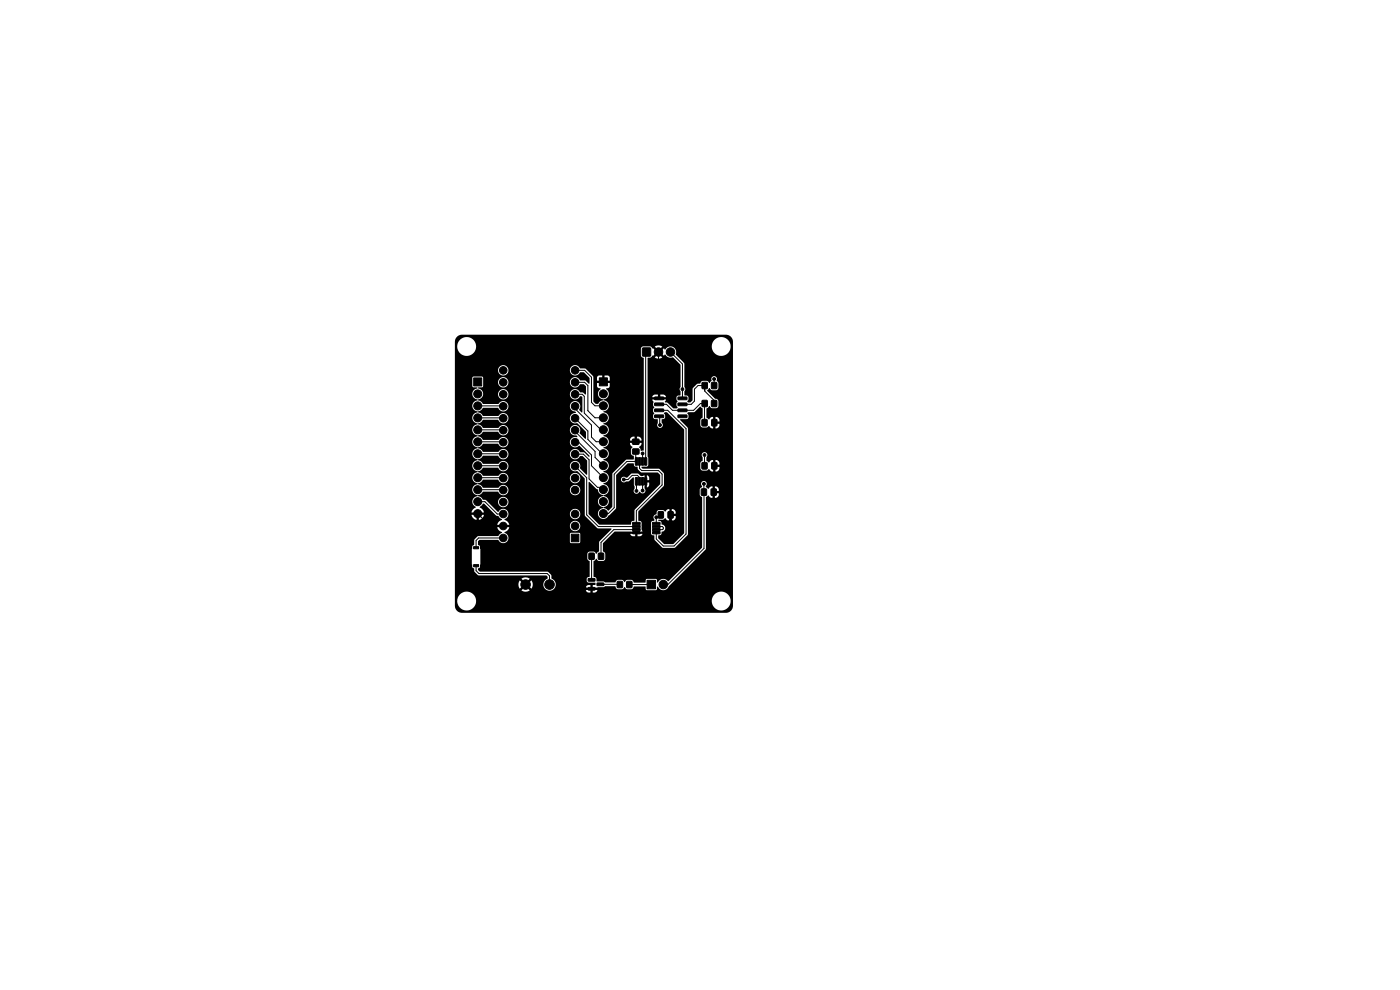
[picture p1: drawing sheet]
<svg xmlns="http://www.w3.org/2000/svg" width="297mm" height="210mm" viewBox="0 0 297 210" stroke-linecap="round" stroke-linejoin="round" font-family="sans-serif">
<g fill="#000" stroke="#000" stroke-width=".21">
<path d="M136.3 73.8h1.7v1.7h-1.7zM100.5 80.2h1.7v1.7h-1.7zM127.1 80.2h1.8v1.7h-1.8zM134.2 95.3h1.3v1h-1.3zM134.2 93.2h1.3v1h-1.3zM134.8 97.1h.5l-.1 1.6-.4-.1zM135.5 97.1h.4l-.1 1.6-.4-.1zM136.1 97.1h.5l-.1 1.6-.4-.1zM136.8 97.1h.4l-.1 1.6-.4-.1zM138.9 84.2h1.8l.1 .5-1.9 .1zM138.9 85.5h1.8l.1 .5-1.9 .1zM138.9 86.8h1.8l.1 .4-1.9 .1z"/>
<path d="M138.9 88.1l1.8-.1 .1 .5-1.9 .1zM143.8 88.1l1.9-.1v.5l-1.8 .1zM143.8 86.8h1.9v.4l-1.8 .1zM143.8 85.5h1.9v.5l-1.8 .1zM143.8 84.2h1.9v.5l-1.8 .1zM148.9 89h1.1v1.3h-1.1zM148.9 98.2h1.1v1.3h-1.1zM149 85h1v1.2h-1zM149 81.2h1v1.2h-1zM151 89h1.1v1.3h-1.1zM151 85h1v1.2h-1zM151 81.2h1v1.2h-1z"/>
<path d="M151 98.2h1.1v1.3h-1.1zM100.5 116h1v.4h-1zM100.5 119.8h1v.4h-1zM121.2 113.3h1.6v1.6h-1.6zM125 117.4h1v1.2h-1zM127 117.4h1v1.2h-1zM134.2 110.8h1.5l.1 .4-1.5 .1zM134.2 111.5h1.5l.1 .4h-1.5zM134.2 112.1h1.5l.1 .4-1.5 .1zM134.2 112.8h1.5l.1 .4h-1.5zM134.8 101.3l.5 .1-.1 1.5-.4-.1zM135.5 101.3l.4 .1-.1 1.5-.4-.1z"/>
<path d="M136.1 101.3l.5 .1-.1 1.5-.4-.1zM136.8 101.3l.4 .1-.1 1.5-.4-.1zM138.4 112.8h1.6v.4h-1.5zM138.4 112.1h1.6v.4l-1.5 .1zM138.4 111.5h1.6v.4h-1.5zM138.4 110.8h1.6v.4l-1.5 .1zM139.7 108.6h1v1.3h-1zM141.7 108.6h1.1v1.3h-1.1zM148.8 103.7h1v1.3h-1zM150.9 103.7h1v1.3h-1zM124.8 122.7h1.3l.1 .5-1.3 .1zM124.8 124.6h1.3l.1 .5-1.3 .1z"/>
<path d="M126.7 123.7h1.3l.1 .5h-1.4zM131 123.4h1v1.2h-1zM133 123.4h1v1.2h-1zM137.3 123.1h1.8v1.8h-1.8z"/>
<circle cx="106.8" cy="78.6" r=".8"/>
<circle cx="122" cy="78.6" r=".8"/>
<circle cx="139.7" cy="74.7" r=".9"/>
<circle cx="142.2" cy="74.7" r=".9"/>
<circle cx="101.3" cy="83.6" r=".85"/>
<circle cx="101.3" cy="93.7" r=".85"/>
<circle cx="101.3" cy="98.8" r=".85"/>
<circle cx="101.3" cy="88.6" r=".85"/>
<circle cx="101.3" cy="91.2" r=".85"/>
<circle cx="101.3" cy="86.1" r=".85"/>
<circle cx="101.3" cy="96.3" r=".85"/>
<circle cx="106.8" cy="93.8" r=".8"/>
<circle cx="106.8" cy="96.3" r=".8"/>
<circle cx="106.8" cy="98.9" r=".8"/>
<circle cx="106.8" cy="81.1" r=".8"/>
<circle cx="106.8" cy="83.6" r=".8"/>
<circle cx="106.8" cy="86.2" r=".8"/>
<circle cx="106.8" cy="88.7" r=".8"/>
<circle cx="106.8" cy="91.3" r=".8"/>
<circle cx="122" cy="83.6" r=".8"/>
<circle cx="122" cy="96.3" r=".8"/>
<circle cx="122" cy="91.3" r=".8"/>
<circle cx="122" cy="86.2" r=".8"/>
<circle cx="122" cy="98.9" r=".8"/>
<circle cx="122" cy="88.7" r=".8"/>
<circle cx="122" cy="81.1" r=".8"/>
<circle cx="122" cy="93.8" r=".8"/>
<circle cx="128" cy="86.1" r=".85"/>
<circle cx="128" cy="98.8" r=".85"/>
<circle cx="128" cy="93.7" r=".85"/>
<circle cx="128" cy="88.6" r=".85"/>
<circle cx="128" cy="91.2" r=".85"/>
<circle cx="128" cy="96.2" r=".85"/>
<circle cx="128" cy="83.5" r=".85"/>
<circle cx="134.9" cy="91.7" r=".3"/>
<circle cx="136.3" cy="96.2" r=".3"/>
<circle cx="139.7" cy="81.8" r=".3"/>
<circle cx="140" cy="90.2" r=".3"/>
<circle cx="144.8" cy="82.6" r=".3"/>
<circle cx="149.5" cy="96.5" r=".3"/>
<circle cx="151.5" cy="80.4" r=".3"/>
<circle cx="151.5" cy="88" r=".3"/>
<circle cx="151.5" cy="96.5" r=".3"/>
<circle cx="101.3" cy="106.4" r=".85"/>
<circle cx="101.3" cy="101.3" r=".85"/>
<circle cx="101.3" cy="109" r=".85"/>
<circle cx="101.3" cy="103.9" r=".85"/>
<circle cx="106.8" cy="106.5" r=".8"/>
<circle cx="106.8" cy="111.6" r=".8"/>
<circle cx="106.8" cy="101.4" r=".8"/>
<circle cx="106.8" cy="109" r=".8"/>
<circle cx="106.8" cy="104" r=".8"/>
<circle cx="106.8" cy="114.1" r=".8"/>
<circle cx="122" cy="109" r=".8"/>
<circle cx="122" cy="106.5" r=".8"/>
<circle cx="122" cy="104" r=".8"/>
<circle cx="122" cy="101.4" r=".8"/>
<circle cx="122" cy="111.6" r=".8"/>
<circle cx="128" cy="101.3" r=".85"/>
<circle cx="128" cy="103.9" r=".85"/>
<circle cx="128" cy="108.9" r=".85"/>
<circle cx="128" cy="106.4" r=".85"/>
<circle cx="132.3" cy="101.7" r=".3"/>
<circle cx="135" cy="115.1" r=".3"/>
<circle cx="135" cy="104.1" r=".3"/>
<circle cx="136.3" cy="104.1" r=".3"/>
<circle cx="138.2" cy="102.1" r=".3"/>
<circle cx="139.2" cy="109.7" r=".3"/>
<circle cx="142.2" cy="110.5" r=".3"/>
<circle cx="149.3" cy="102.6" r=".3"/>
<circle cx="151.4" cy="102.6" r=".3"/>
<circle cx="111.5" cy="124" r="1.02"/>
<circle cx="116.6" cy="124" r="1.02"/>
<circle cx="124.1" cy="124.9" r=".3"/>
<circle cx="140.7" cy="124" r=".9"/>
</g>
<g fill="none" stroke="#000" stroke-width=".21">
<path d="M122 78.6h2l1.5 1.4v5.3l.7 .8h1.8M137.2 74.7h-.8l.6 .6v22.6M139.7 74.9l.1 .2M139.7 74.7v9.7l.1 .1M142.2 74.7l2.6 2.5v7.3M101.3 93.7l5.5 .1M101.3 88.6l5.5 .1M101.3 96.3h5.5M101.3 91.2l5.5 .1M101.3 98.8l5.5 .1M101.3 86.1l5.5 .1M122 86.2v.5l3.5 3.5v2.5l1 1h1.5"/>
<path d="M122 91.3v.2l4.2 4.3v1.2l1.8 1.8M122 93.8h.8l2.7 2.7v2.3l2.5 2.5M122 81.1h2l.7 .7v5.3l1.5 1.5h1.8M122 88.7l2.7 2.7v1.8l3 3h.3M122 98.9l2.5 2.4v7.9l2.4 2.5h8.1M122 83.6h1.5l.5 .5v3.5l3.5 3.6h.5M122 96.3h1.8l1.2 1.2v4.1l1.7 1.8h.8l.5 .5M127.3 98h.1M134.9 95.8v1.9l.1 .2h-2l-2.7 2.7v7.1l-1.2 1.2h-1.1M134.9 91.7v2M135.7 97.9v1.5l.4 .4h3.6l.8 .8v2.3l-5.5 5.4v2.8M136.3 96.2v1.7"/>
<path d="M136.9 98.3l.1 .1M139.8 85.8h1.6l1.3 1.2h4.4l1.5-1.4h.9v3.4M139.8 87h1.9l3.8 3.9v22.4l-2.5 2.5h-2.3l-1.5-1.5v-1.3M139.8 88.3l.2 .1v1.8M149.5 96.5v2.3M149.5 81.5v1.5l2 2v.6M149.5 81.8h-1.4l-.8 .8v2.5l-.7 .7h-2.6M151.5 80.4v1.1M151.5 88v1M151.5 96.5v2.3M101.3 109l2.7 2.6h2.8M101.3 101.3l5.5 .1"/>
<path d="M101.3 103.9l5.5 .1M101.3 106.4h1.6l2.6 2.6h1.3M106.8 114.1h-5.3l-.5 .5v1.6M125.5 118v5M132.3 101.7h.9l.9-.9h1.1l.5 .5v.8M135 113v2.2M135 112.4h-4.8l-2.7 2.7v2.9M135 102.1v2M136.3 102.6v1.5M137 102.1h1.2M139.2 109.7v1.4M139.2 111.7h1.3l.2 .2-.2 .5h-1.3"/>
<path d="M140.2 109.2l-.5 .5h-.5M142.3 110.5h-.1M142.3 109.2v1.3M149.3 102.6l.1 13.7-7.7 7.7h-1M149.3 104.4h.1M151.4 102.6v1.3M101 120v1.1l.6 .6h14.5l.5 .5M116.6 122.2v1.8M116.6 122.2h.1M124.1 124.9h1.4M127.4 124h4.1M133.5 124h3.7"/>
</g>
<path d="M96.9 71.5l.5-.4 .6-.1h55.9a1.5 1.5 0 0 1 1.6 1.5v56a1.5 1.5 0 0 1-1.5 1.5h-56a1.5 1.5 0 0 1-1.5-1.5v-1.1h.5a2 2 0 0 0 2 2.1 2 2 0 0 0 2-2.1h50v.2a2 2 0 0 0 3 1.6 2 2 0 0 0 0-3.4 2 2 0 0 0-3 1.6h-50v-.3a2 2 0 0 0-2.1-1.6 2 2 0 0 0-1.9 1.9h-.5v-3.5h13.5l.3 1 .6-.7 .4 .4-.7 .6 .1 .1a1.51 1.51 0 0 0 1.7-.1l-.7-.6 .4-.4 .6 .7 .1-.1a1.51 1.51 0 0 0-.1-1.7l-.6 .7-.4-.4 .7-.6-.1-.1a1.51 1.51 0 0 0-1.7 .1l.7 .6-.4 .4-.6-.7-.3 .8h-13.5v-15.2h4.4v.5l-.9 .1a1.34 1.34 0 0 0 1.1 1v-.9h.5l.1 .9a1.34 1.34 0 0 0 1-1.1h-.9v-.5l.9-.1a1.44 1.44 0 0 0-.9-.9l.6-.8 .3-.1 2.5 2.6 .5 .1 .8 .6-.1 .2a1.31 1.31 0 0 0-.9 1h.8v.5l-.8 .1a1.63 1.63 0 0 0 1 1l-.8 .8h-4.2l-.8 .7-.1 1.1-.4 .3-.1 .7v3.2l.1 .7 .4 .2 .1 .7 .8 .8h14.4l.3 .3v.3a1.36 1.36 0 0 0-.8 1.8 1.36 1.36 0 0 0 1.8 .7h7.1l.2 .4 .3 .1h1.5l.4-.5h-.9v.5h-.6v-.5h-8l.5-.5h7.5v-.6h-.5l-.4 .6h-6.6l.1-.2a1.45 1.45 0 0 0-.8-1.8l-.1-.8-.8-.6-14.3-.1-.4-.3v-.2l.4-.3 .1-.7v-3.2l-.1-.7-.4-.2v-.8l.3-.3h4a1.11 1.11 0 0 0 1.7 .5 1.11 1.11 0 0 0 .1-1.7h13.4v1.7l.1 .2h1.8l.3-.2v-1.7l-.2-.3h-1.8l-.2 .3h-13.4l-.5-.3 .1-.2a1.29 1.29 0 0 0 .9-1h-.8l.1-.3h13.6a1.11 1.11 0 0 0 1.5 1.2 1.11 1.11 0 0 0 .3-1.9 1.11 1.11 0 0 0-1.8 .6l-13.6 .1-.1-.2h.8a1.63 1.63 0 0 0-1-1.1l.2-.1a1.1 1.1 0 0 0 .7-1.1h13v.1a1.1 1.1 0 0 0 1.7 .9 1.1 1.1 0 0 0 0-1.9 1.1 1.1 0 0 0-1.7 .9h-13l-.1-.2a1.16 1.16 0 0 0-1-.9 1.16 1.16 0 0 0-1.1 .7l-2.3-2.2h2.3a1.1 1.1 0 0 0 1.5 1.1 1.1 1.1 0 0 0 .3-1.8 1.1 1.1 0 0 0-1.8 .5v.2h-2.3l-.4-.4h-.6l-.3-.5-.7-.3 .7-.4 .4-.5h3.1a1.15 1.15 0 0 0 1.3 .7 1.15 1.15 0 0 0 1-1.1h13v.1a1.1 1.1 0 0 0 1.7 .9 1.1 1.1 0 0 0 0-1.9 1.1 1.1 0 0 0-1.7 .9h-13l-.1-.2a1.16 1.16 0 0 0-1-.8 1.16 1.16 0 0 0-1.1 .6h-3.2l-.6-.6-.5-.3 .7-.4 .4-.5 3.2 .1a1.12 1.12 0 0 0 1.3 .7 1.12 1.12 0 0 0 .9-1.2h13v.2a1.1 1.1 0 0 0 1.7 .9 1.1 1.1 0 0 0 0-1.9 1.1 1.1 0 0 0-1.7 .8h-13l-.1-.1a1.16 1.16 0 0 0-1-.9 1.16 1.16 0 0 0-1.1 .6h-3.2l-.6-.5-.5-.3 .7-.4 .4-.5h3.2a1.12 1.12 0 0 0 1.7 .5 1.12 1.12 0 0 0 0-1.8 1.12 1.12 0 0 0-1.7 .5h-3.2l-.6-.6-.5-.2 .7-.5 .4-.4h3.2a1.12 1.12 0 0 0 1.7 .5 1.12 1.12 0 0 0 0-1.8 1.12 1.12 0 0 0-1.7 .5h-3.2l-.6-.6-.5-.3 .7-.4 .4-.5h3.2a1.12 1.12 0 0 0 1.7 .5 1.12 1.12 0 0 0 0-1.7 1.12 1.12 0 0 0-1.7 .4h-3.2l-.6-.6-.5-.2 .7-.4 .4-.5h3.2a1.12 1.12 0 0 0 1.7 .5 1.12 1.12 0 0 0 0-1.8 1.12 1.12 0 0 0-1.7 .5h-3.2l-.6-.6-.5-.3 .7-.4 .4-.5 3.2 .1a1.12 1.12 0 0 0 1.7 .5 1.12 1.12 0 0 0 0-1.8 1.12 1.12 0 0 0-1.7 .4h-3.2l-.6-.5-.5-.3 .7-.4 .4-.5h3.2a1.12 1.12 0 0 0 1.7 .5 1.12 1.12 0 0 0 0-1.8 1.12 1.12 0 0 0-1.7 .5h-3.2l-.6-.6-.5-.2 .1-.2a1.14 1.14 0 0 0 1-1.1h3.2v.1a1.1 1.1 0 0 0 1.6 .9 1.1 1.1 0 0 0 0-1.9 1.1 1.1 0 0 0-1.6 .9h-3.2l-.3-.8-.8-.5 .1-.1 .9-.2 .1-1h3.2v.2a1.1 1.1 0 0 0 1.6 .8 1.1 1.1 0 0 0 0-1.8 1.1 1.1 0 0 0-1.6 .8h-3.2l-.1-1.1h-2l-.2 .2v1.8l.2 .3h.8l.1 .1a1.25 1.25 0 0 0-1.1 1.3 1.25 1.25 0 0 0 1.1 1.2v.1a1.21 1.21 0 0 0-1.1 1.2 1.21 1.21 0 0 0 1.1 1.2v.2a1.21 1.21 0 0 0-1.1 1.2 1.21 1.21 0 0 0 1.1 1.2v.1a1.21 1.21 0 0 0-1.1 1.2 1.21 1.21 0 0 0 1.1 1.2v.1a1.21 1.21 0 0 0-1.1 1.3 1.21 1.21 0 0 0 1.1 1.2v.1a1.21 1.21 0 0 0-1.1 1.2 1.21 1.21 0 0 0 1.1 1.2v.1a1.21 1.21 0 0 0-1.1 1.2 1.21 1.21 0 0 0 1.1 1.2v.2a1.21 1.21 0 0 0-1.1 1.2 1.21 1.21 0 0 0 1.1 1.2v.1a1.21 1.21 0 0 0-1.1 1.2 1.21 1.21 0 0 0 1.1 1.2v.1a1.22 1.22 0 0 0-1.1 1.1 1.22 1.22 0 0 0 .7 1.3l-.6 .5-.3 .6h-3.5v-30.2h9.2a1.1 1.1 0 0 0 1.1 1.2 1.1 1.1 0 0 0 1.1-1.2h13v.1a1.15 1.15 0 0 0 1 1.1 1.15 1.15 0 0 0 1.2-.7h.8l1.1 1.1 .1 1.3h-.2l-.7-.7h-1.1a1.1 1.1 0 0 0-1.6-.6 1.1 1.1 0 0 0-.3 1.7 1.1 1.1 0 0 0 1.7-.1l.2-.2h.7l.5 .5v1.6l-.2 .1-.4-.4-.7-.1a1.13 1.13 0 0 0-1.7-.3 1.13 1.13 0 0 0 .1 1.8 1.13 1.13 0 0 0 1.7-.7l.4 .3v3.1l-.2 .1-.4-.5a1.13 1.13 0 0 0-.4-1.8 1.13 1.13 0 0 0-1.6 .7 1.13 1.13 0 0 0 1.2 1.4v.3a1.15 1.15 0 0 0-1.2 1.3 1.15 1.15 0 0 0 1.6 .9l1.8 1.8v1.4l-.2 .1-1.1-1.2a1.13 1.13 0 0 0-.3-1.6 1.13 1.13 0 0 0-1.6 .4 1.13 1.13 0 0 0 .5 1.6l.7 .1 .2 .3a1.26 1.26 0 0 0-1.6 1.2 1.17 1.17 0 0 0 .8 1 1.17 1.17 0 0 0 1.2-.4l2.1 2.1 .1 .2-.2 .1-1-.9-.9-.1a1.11 1.11 0 0 0-1.7-.4 1.11 1.11 0 0 0 0 1.7 1.11 1.11 0 0 0 1.7-.4h.6l1 .9-.1 2.9-.1 .1-1.3-1.3a1.12 1.12 0 0 0-.7-1.6 1.12 1.12 0 0 0-1.4 1 1.12 1.12 0 0 0 1.3 1.2l.2-.1 1.6 1.6v8l2.7 2.6h2.8l.1 .1-2.6 2.7v2.1l-.6 .5-.6-.5h-.9l-.3 .3-.1 1.3 .5 .5v3.2l-.6 .3v.8l.3 .2h1.5v.5h-.5v.6l2.2-.2 .4-.1h2.1l.5 .6h1l.5-.5 .5 .5h.9l.3-.2 .3-.4h2.4l.1 .7 .2 .1h1.9l.2-.1 .2-.7a1.29 1.29 0 0 0 1.3 .8 1.29 1.29 0 0 0 1.1-.9l7.8-7.8 .1-11 .5-.4 .4 .5h1.1a.79 .79 0 0 0 .7-1h-.8v1h-.5v-1.5h1.3a.79 .79 0 0 0-.8-.9v.9h-.5v-.9h-.5l-.4 .5-.5-.3-.1-.3a.62 .62 0 0 0 .1-.9 .62 .62 0 0 0-.9 0 .62 .62 0 0 0 0 .9l-.4 .7-.1 1.1 .6 .6-.1 10.7-7.1 7.1a1.67 1.67 0 0 0-1.9-.2l-.4 .5-.2-.7-.2-.1h-1.9l-.2 .1-.1 .7h-2.4l-.3-.4-.3-.2h-.9l-.5 .5-.5-.5h-.9l-.3 .2-.3 .3h-2.1l-.4-.1h-1.4l-.1-.8-.6-.3v-3.3l.6-.5 .6 .5h.9l.4-.4v-1.2l-.5-.5v-1.7l2-1.9h3.8l.2 .3 .3 .1h1.7l.4-.4h-1.1v.5h-.5v-.5h-4.8l.5-.5 5.3 .1 .6-.1-.2-.4v-1.2a.61 .61 0 0 0-.7-.8v-1.9l5.5-5.6-.1-2.5-.9-.9-3.5-.1-.3-.3 .1-.1h1l.3-.4v-1.4l-.1-.4v-12.5h3.9l-.2-.5-.4-.1h-.6v.6h-.5v-.6h-.9l-.3 .6h-1v-8.3l.7-.2 1.2-1 .3 .3-.6 .8a1.39 1.39 0 0 0 1.5-.1l-.7-.7 .3-.3 .8 .7 .1-.3a1.7 1.7 0 0 0 1.8 .6l1.6 1.6-.1 4.7a.69 .69 0 0 0 .1 1v.7l-.7 .1-.2 .4v.4l.3 .5-.3 .3v.5l.3 .4-.2 .2h-.8l-1.2-1.2-.5-.1 .2-.5h-2.9v.1a.41 .41 0 0 1 .2 .7v.4l.2 .4-.2 .4v.5l.2 .4-.2 .4v.4l.2 .4 .7 .1 .1 .7a.63 .63 0 0 0 0 .9 .63 .63 0 0 0 .9-.1 .63 .63 0 0 0-.1-.9v-.6l.5-.1 .2-.4v-.4l-.2-.5 .2-.2 .4 .1 3.6 3.6v22l-2.3 2.3h-1.9l-1.2-1.2-.1-.5 .1-.1a.54 .54 0 0 0 .7-.8l.4-.1 .3-.5-.1-.6-.6-.3a.62 .62 0 0 0-.7-.8v-.2l1-.1 .4-.3 .5 .5h1a.79 .79 0 0 0 .7-.9h-.8v.9h-.5v-1.4h1.3a.79 .79 0 0 0-.8-1v1h-.5v-1l-.4 .1-.5 .4-.4-.3h-.9a.62 .62 0 0 0-.5 .8 .84 .84 0 0 0-.5 1.4l-.7 .4v2.4l.2 .3 .5 .1 .1 1 1.7 1.6 2.6-.1 2.7-2.8v-15h2.7v1.1l.3 .4h1l.5-.3 .5 .5h1a.79 .79 0 0 0 .7-.9h-.8v.9h-.5v-1.4h1.3a.79 .79 0 0 0-.8-1v1h-.5v-1h-.4l-.6 .5-.4-.3v-.8a.63 .63 0 0 0 0-.9 .63 .63 0 0 0-.9 0 .63 .63 0 0 0 .1 .9l-.1 .7-.3 .2-.1 .4h-2.7v-7.4l-1.6-1.9 1.5-.1 .3-.4-.3-.9 .2-.2h1.3l1.3-1.1 .5 .4v1.8l-.5 .6v1.3l.4 .3h.8l.6-.4 .5 .5 1 .1a.79 .79 0 0 0 .7-1h-.8v1h-.5v-1.5h1.3a.79 .79 0 0 0-.8-1v1h-.5v-1l-.4 .1-.5 .5-.5-.4v-1.9l.6-.6 .6 .5h.9l.4-.4-.1-1.3-.6-.3-1.7-1.7 .5-.6 .5 .5h.9l.3-.2 .2-.3v-1l-.4-.6a.64 .64 0 0 0-.6-.9 .64 .64 0 0 0-.4 1l-.5 .5-.5-.5h-1l-.2 .1-.2 .4-.8 .2-.8 .8-.1 2.6-.5 .5h-.4l-.2-.2 .3-.5v-.4l-.3-.4-.6-.1v-.8a.69 .69 0 0 0 0-1v-4.8l-1.8-2a1.25 1.25 0 0 0-.7-1.6 1.25 1.25 0 0 0-1.6 .6l-.2-.3-.8 .7-.3-.4 .7-.7-.3-.1h10.8v.2a2 2 0 0 0 3 1.6 2 2 0 0 0 0-3.4 2 2 0 0 0-3 1.6l-11.4-.1-.7 .2 .7 .7-.3 .4-1.4-1.1h-1.5l-.4 .3v1.7l.6 .5v19.5l-.6 .1-.2-.4-.2-.3 .4-.5 .1-.4h-2.5l.1 .4 .5 .4-.3 .5-.1 .9 .2 .3 .5 .2v.7l-1.7 .2-2.8 2.7-.1 7.2-.8 .8-1.1-.5v-.2a1.21 1.21 0 0 0 1.1-1.2 1.21 1.21 0 0 0-1.1-1.2v-.2a1.21 1.21 0 0 0 1.1-1.2 1.21 1.21 0 0 0-1.1-1.2v-.1a1.21 1.21 0 0 0 1.1-1.2 1.21 1.21 0 0 0-1.1-1.2v-.1a1.21 1.21 0 0 0 1.1-1.3 1.21 1.21 0 0 0-1.1-1.2v-.1a1.21 1.21 0 0 0 1.1-1.2 1.21 1.21 0 0 0-1.1-1.2v-.1a1.18 1.18 0 0 0 1.1-1.6h4.5v.2h2.5v-.2a.79 .79 0 0 0-1-.7v.9h-.5v-.9l-.7 .2-.3 .5h-4.5l-.4-.5-.7-.4a1.24 1.24 0 0 0 1.2-1.2 1.24 1.24 0 0 0-1.2-1.3v-.1a1.21 1.21 0 0 0 1.1-1.2 1.21 1.21 0 0 0-1.1-1.2v-.1a1.21 1.21 0 0 0 1.1-1.3 1.21 1.21 0 0 0-1.1-1.2v-.1a1.23 1.23 0 0 0 1.1-.9 1.23 1.23 0 0 0-.5-1.4h.1a.54 .54 0 0 0 .6-.5v-.6h-.9v-.5h.9l-.1-1-1-.1v.9h-.4v-.9h-.8l-.3 .3-.1 .8h1v.5h-1l.1 .7 .2 .3 .5 .1a1.29 1.29 0 0 0-.5 1.4 1.29 1.29 0 0 0 1.1 1v.1a1.31 1.31 0 0 0-1.1 .8h-.5l-.5-.5-.1-5.3-1.5-1.7-1.3-.1a1.12 1.12 0 0 0-1.2-.6 1.12 1.12 0 0 0-.9 1h-13l-.1-.2a1.1 1.1 0 0 0-1.1-.8 1.1 1.1 0 0 0-1 1h-9.2v-5.1h.5v.2a2 2 0 0 0 3 1.6 2 2 0 0 0 0-3.4 2 2 0 0 0-3 1.6h-.5v-1.1zM124.9 102.3h.2l1.5 1.5a.39 .39 0 0 1 .3 .5l.4 .4 .7 .5a1.24 1.24 0 0 0-1.2 1.2 1.24 1.24 0 0 0 1.2 1.2v.1a1.2 1.2 0 0 0-1 1.9 1.2 1.2 0 0 0 2.1-.3l1.6-1.4v-6.3h1a.63 .63 0 0 0 .4 .7 .63 .63 0 0 0 .7-.2h.6l1-.8 .2 2.3a.62 .62 0 0 0 .1 1 .62 .62 0 0 0 .9-.2l.1-.1a.65 .65 0 0 0 1 .3 .65 .65 0 0 0 0-1v-.2l.8-.1 .2-.4v-.5h-.5v1h-.5l.2-1.5h.8v-.7l-.3-.4h-.2v1.1h-.3l-.2-1.1-.7 .2-.7-.6-1.3 .1-.9 .8h-.3a.6 .6 0 0 0-.7-.1 .6 .6 0 0 0-.4 .4h-1v-.9l2.4-2.4 1.4 .1a.53 .53 0 0 0 .7 .6l.2 .6 .6 .6h3.5l.6 .6v1.9l-5.4 5.4-.2 2.4a.56 .56 0 0 0-.5 .2 .56 .56 0 0 0-.1 .5l-6.8 .1-2.2-2.3z" fill="#000"/>
</svg>
